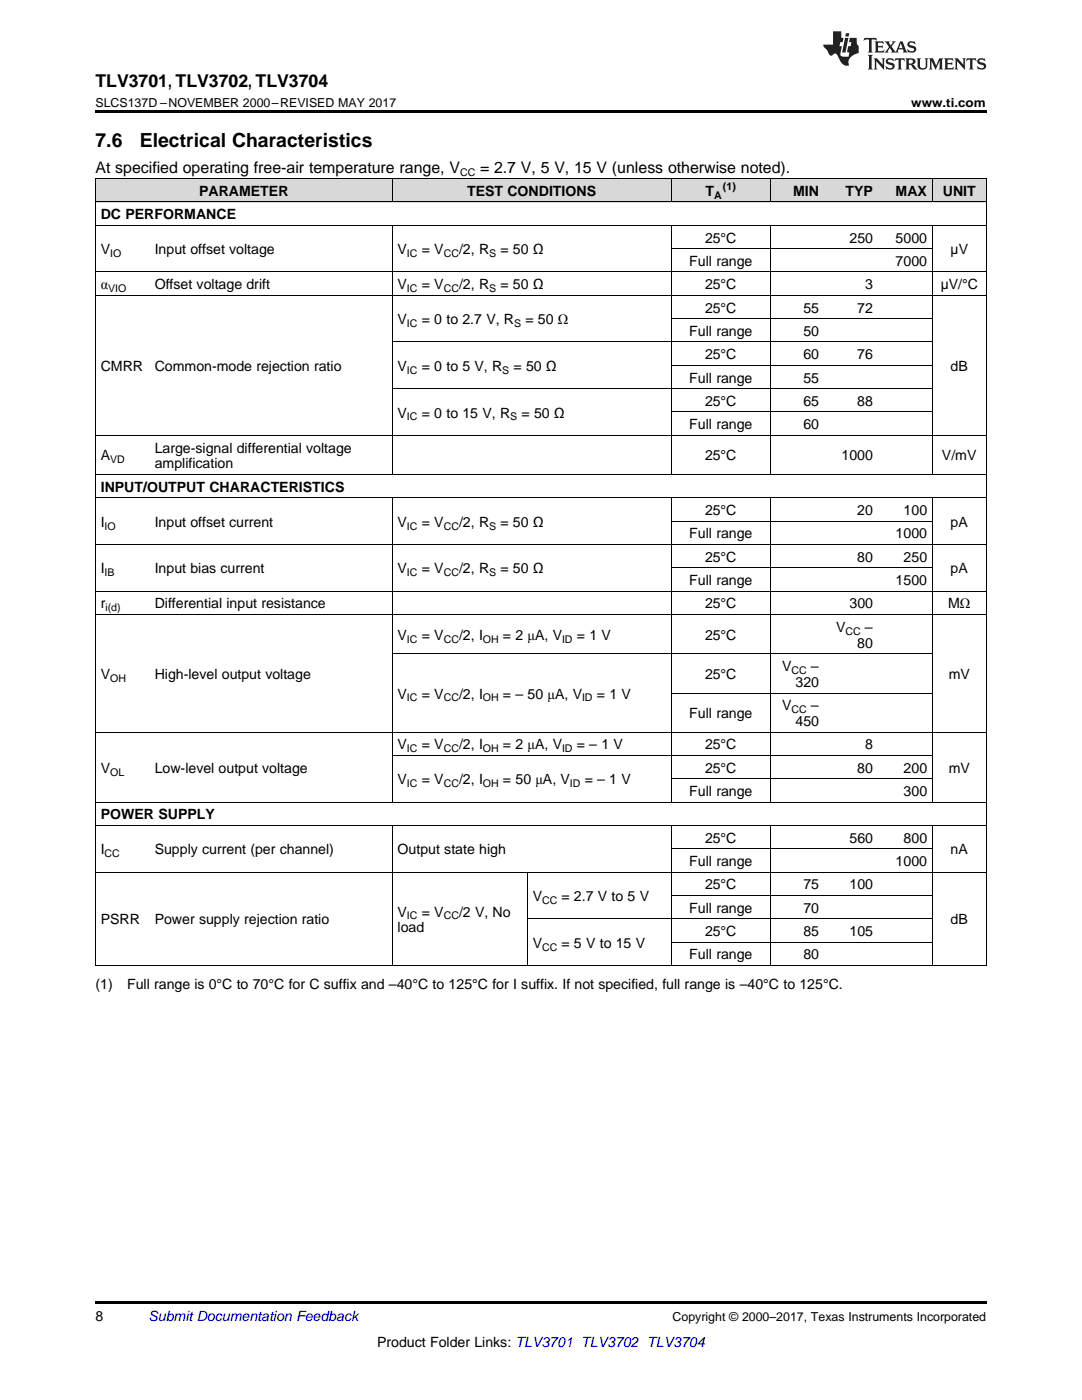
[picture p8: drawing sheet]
<svg xmlns="http://www.w3.org/2000/svg" width="216mm" height="279mm" viewBox="0 0 216 279" stroke-linecap="round" stroke-linejoin="round" font-family="sans-serif">
<defs><g id="words">
<g font-size="3.9">
<text x="19" y="29.3">7.6</text>
<text x="27.9" y="29.3">Electrical Characteristics</text>
</g>
<text font-size="3.5" x="19" y="17.3">TLV3701, TLV3702, TLV3704</text>
<g font-size="3.2">
<text x="19" y="34.4">At specified operating free-air temperature range, V</text>
<text x="95.8" y="34.4">= 2.7 V, 5 V, 15 V (unless otherwise noted).</text>
</g>
<g font-size="2.8">
<text x="39.7" y="39.1">PARAMETER</text>
<text x="93.2" y="39.1">TEST CONDITIONS</text>
<text x="140.8" y="39.1">T</text>
<text x="158.3" y="39.1">MIN</text>
<text x="168.7" y="39.1">TYP</text>
<text x="178.7" y="39.1">MAX</text>
<text x="188.1" y="39.1">UNIT</text>
<text x="20.1" y="43.7">DC PERFORMANCE</text>
<text x="20.1" y="50.7">V</text>
<text x="30.9" y="50.7">Input offset voltage</text>
<text x="79.3" y="50.7">V</text>
<text x="84.2" y="50.7">= V</text>
<text x="91.6" y="50.7">/2, R</text>
<text x="99.8" y="50.7">= 50 Ω</text>
<text x="137.5" y="53.1">Full range</text>
<text x="140.7" y="48.4">25°C</text>
<text x="169.5" y="48.4">250</text>
<text x="178.7" y="48.4">5000</text>
<text x="178.7" y="53.1">7000</text>
<text x="189.7" y="50.7">µV</text>
<text x="20.1" y="57.7">α</text>
<text x="30.9" y="57.7">Offset voltage drift</text>
<text x="79.3" y="57.7">V</text>
<text x="84.2" y="57.7">= V</text>
<text x="91.6" y="57.7">/2, R</text>
<text x="99.8" y="57.7">= 50 Ω</text>
<text x="140.7" y="57.7">25°C</text>
<text x="172.6" y="57.7">3</text>
<text x="187.7" y="57.7">µV/°C</text>
<text x="79.3" y="64.7">V</text>
<text x="84.2" y="64.7">= 0 to 2.7 V, R</text>
<text x="104.8" y="64.7">= 50 Ω</text>
<text x="140.7" y="62.4">25°C</text>
<text x="160.3" y="62.4">55</text>
<text x="171.1" y="62.4">72</text>
<text x="137.5" y="67">Full range</text>
<text x="140.7" y="71.7">25°C</text>
<text x="160.3" y="67">50</text>
<text x="160.3" y="71.7">60</text>
<text x="171.1" y="71.7">76</text>
<text x="20.1" y="74">CMRR</text>
<text x="30.9" y="74">Common-mode rejection ratio</text>
<text x="79.3" y="74">V</text>
<text x="84.2" y="74">= 0 to 5 V, R</text>
<text x="102.5" y="74">= 50 Ω</text>
<text x="137.5" y="76.3">Full range</text>
<text x="160.3" y="76.3">55</text>
<text x="189.7" y="74">dB</text>
<text x="79.3" y="83.3">V</text>
<text x="84.2" y="83.3">= 0 to 15 V, R</text>
<text x="104.1" y="83.3">= 50 Ω</text>
<text x="140.7" y="81">25°C</text>
<text x="160.3" y="81">65</text>
<text x="171.1" y="81">88</text>
<text x="137.5" y="85.7">Full range</text>
<text x="160.3" y="85.7">60</text>
<text x="20.1" y="91.9">A</text>
<text x="30.9" y="90.3">Large-signal differential voltage</text>
<text x="30.9" y="93.5">amplification</text>
<text x="140.7" y="91.9">25°C</text>
<text x="167.9" y="91.9">1000</text>
<text x="188" y="91.9">V/mV</text>
<text x="20.1" y="98.1">INPUT/OUTPUT CHARACTERISTICS</text>
<text x="20.1" y="105.1">I</text>
<text x="30.9" y="105.1">Input offset current</text>
<text x="79.3" y="105.1">V</text>
<text x="84.2" y="105.1">= V</text>
<text x="91.6" y="105.1">/2, R</text>
<text x="99.8" y="105.1">= 50 Ω</text>
<text x="137.5" y="107.5">Full range</text>
<text x="140.7" y="102.8">25°C</text>
<text x="171.1" y="102.8">20</text>
<text x="178.7" y="107.5">1000</text>
<text x="180.3" y="102.8">100</text>
<text x="189.7" y="105.1">pA</text>
<text x="140.7" y="112.1">25°C</text>
<text x="171.1" y="112.1">80</text>
<text x="180.3" y="112.1">250</text>
<text x="20.1" y="114.4">I</text>
<text x="30.9" y="114.4">Input bias current</text>
<text x="79.3" y="114.4">V</text>
<text x="84.2" y="114.4">= V</text>
<text x="91.6" y="114.4">/2, R</text>
<text x="99.8" y="114.4">= 50 Ω</text>
<text x="137.5" y="116.8">Full range</text>
<text x="178.7" y="116.8">1500</text>
<text x="189.7" y="114.4">pA</text>
<text x="20.1" y="121.4">r</text>
<text x="30.9" y="121.4">Differential input resistance</text>
<text x="140.7" y="121.4">25°C</text>
<text x="169.5" y="121.4">300</text>
<text x="189.2" y="121.4">MΩ</text>
<text x="79.3" y="127.7">V</text>
<text x="84.2" y="127.7">= V</text>
<text x="91.6" y="127.7">/2, I</text>
<text x="100.4" y="127.7">= 2 μA, V</text>
<text x="115.1" y="127.7">= 1 V</text>
<text x="140.7" y="127.7">25°C</text>
<text x="166.8" y="126.1">V</text>
<text x="171.1" y="129.3">80</text>
<text x="172.6" y="126.1">–</text>
<text x="20.1" y="135.5">V</text>
<text x="30.9" y="135.5">High-level output voltage</text>
<text x="140.7" y="135.5">25°C</text>
<text x="156.1" y="133.9">V</text>
<text x="158.7" y="137.1">320</text>
<text x="161.8" y="133.9">–</text>
<text x="189.3" y="135.5">mV</text>
<text x="79.3" y="139.4">V</text>
<text x="84.2" y="139.4">= V</text>
<text x="91.6" y="139.4">/2, I</text>
<text x="100.4" y="139.4">= – 50 μA, V</text>
<text x="119.1" y="139.4">= 1 V</text>
<text x="137.5" y="143.3">Full range</text>
<text x="156.1" y="141.7">V</text>
<text x="161.8" y="141.7">–</text>
<text x="79.3" y="149.6">V</text>
<text x="84.2" y="149.6">= V</text>
<text x="91.6" y="149.6">/2, I</text>
<text x="100.4" y="149.6">= 2 μA, V</text>
<text x="115.1" y="149.6">= – 1 V</text>
<text x="140.7" y="149.6">25°C</text>
<text x="158.7" y="144.9">450</text>
<text x="172.6" y="149.6">8</text>
<text x="20.1" y="154.2">V</text>
<text x="30.9" y="154.2">Low-level output voltage</text>
<text x="140.7" y="154.2">25°C</text>
<text x="171.1" y="154.2">80</text>
<text x="180.3" y="154.2">200</text>
<text x="189.3" y="154.2">mV</text>
<text x="79.3" y="156.6">V</text>
<text x="84.2" y="156.6">= V</text>
<text x="91.6" y="156.6">/2, I</text>
<text x="100.4" y="156.6">= 50 μA, V</text>
<text x="116.7" y="156.6">= – 1 V</text>
<text x="137.5" y="158.9">Full range</text>
<text x="180.3" y="158.9">300</text>
<text x="20.1" y="163.5">POWER SUPPLY</text>
<text x="20.1" y="170.5">I</text>
<text x="30.9" y="170.5">Supply current (per channel)</text>
<text x="79.3" y="170.5">Output state high</text>
<text x="137.5" y="172.9">Full range</text>
<text x="140.7" y="168.2">25°C</text>
<text x="169.5" y="168.2">560</text>
<text x="178.7" y="172.9">1000</text>
<text x="180.3" y="168.2">800</text>
<text x="189.7" y="170.5">nA</text>
<text x="106.3" y="179.8">V</text>
<text x="112" y="179.8">= 2.7 V to 5 V</text>
<text x="140.7" y="177.5">25°C</text>
<text x="160.3" y="177.5">75</text>
<text x="169.5" y="177.5">100</text>
<text x="20.1" y="184.5">PSRR</text>
<text x="30.9" y="184.5">Power supply rejection ratio</text>
<text x="79.3" y="182.9">V</text>
<text x="84.2" y="182.9">= V</text>
<text x="91.6" y="182.9">/2 V, No</text>
<text x="137.5" y="182.2">Full range</text>
<text x="160.3" y="182.2">70</text>
<text x="189.7" y="184.5">dB</text>
<text x="79.3" y="186.1">load</text>
<text x="106.3" y="189.2">V</text>
<text x="112" y="189.2">= 5 V to 15 V</text>
<text x="137.5" y="191.5">Full range</text>
<text x="140.7" y="186.8">25°C</text>
<text x="160.3" y="186.8">85</text>
<text x="160.3" y="191.5">80</text>
<text x="169.5" y="186.8">105</text>
<text x="19" y="197.3">(1)</text>
<text x="25.4" y="197.3">Full range is 0°C to 70°C for C suffix and –40°C to 125°C for I suffix. If not specified, full range is –40°C to 125°C.</text>
<text x="19" y="263.6">8</text>
<text x="75.2" y="268.9">Product Folder Links: TLV3701 TLV3702 TLV3704</text>
</g>
<text font-size="2.8" fill="#0000c8" x="29.6" y="263.6">Submit Documentation Feedback</text>
<g font-size="2.5">
<text x="19" y="21.4">SLCS137D –NOVEMBER 2000–REVISED MAY 2017</text>
<text x="181.8" y="21.4">www.ti.com</text>
<text x="134.2" y="263.6">Copyright © 2000–2017, Texas Instruments Incorporated</text>
</g>
<g font-size="2.1">
<text x="91.8" y="35.1">CC</text>
<text x="142.5" y="39.7">A</text>
<text x="144.3" y="38">(1)</text>
<text x="22" y="51.3">IO</text>
<text x="81.2" y="51.3">IC</text>
<text x="88.5" y="51.3">CC</text>
<text x="97.6" y="51.3">S</text>
<text x="21.6" y="58.3">VIO</text>
<text x="81.2" y="58.3">IC</text>
<text x="88.5" y="58.3">CC</text>
<text x="97.6" y="58.3">S</text>
<text x="81.2" y="65.3">IC</text>
<text x="102.6" y="65.3">S</text>
<text x="81.2" y="74.6">IC</text>
<text x="100.2" y="74.6">S</text>
<text x="81.2" y="83.9">IC</text>
<text x="101.8" y="83.9">S</text>
<text x="22" y="92.5">VD</text>
<text x="20.9" y="105.7">IO</text>
<text x="81.2" y="105.7">IC</text>
<text x="88.5" y="105.7">CC</text>
<text x="97.6" y="105.7">S</text>
<text x="20.9" y="115">IB</text>
<text x="81.2" y="115">IC</text>
<text x="88.5" y="115">CC</text>
<text x="97.6" y="115">S</text>
<text x="21" y="122">i(d)</text>
<text x="81.2" y="128.2">IC</text>
<text x="88.5" y="128.2">CC</text>
<text x="96.3" y="128.2">OH</text>
<text x="112.1" y="128.2">ID</text>
<text x="168.7" y="126.6">CC</text>
<text x="22" y="136.1">OH</text>
<text x="157.9" y="134.5">CC</text>
<text x="81.2" y="140">IC</text>
<text x="88.5" y="140">CC</text>
<text x="96.3" y="140">OH</text>
<text x="116.1" y="140">ID</text>
<text x="157.9" y="142.3">CC</text>
<text x="22" y="154.8">OL</text>
<text x="81.2" y="150.1">IC</text>
<text x="88.5" y="150.1">CC</text>
<text x="96.3" y="150.1">OH</text>
<text x="112.1" y="150.1">ID</text>
<text x="81.2" y="157.1">IC</text>
<text x="88.5" y="157.1">CC</text>
<text x="96.3" y="157.1">OH</text>
<text x="113.7" y="157.1">ID</text>
<text x="20.9" y="171.1">CC</text>
<text x="81.2" y="183.5">IC</text>
<text x="88.5" y="183.5">CC</text>
<text x="108.2" y="180.4">CC</text>
<text x="108.2" y="189.7">CC</text>
</g>
</g></defs>
<g fill="#d8d8d8">
<path d="M19 35.7h10.8v4.7h-10.8z"/>
<path d="M29.8 35.7h48.5v4.7h-48.5z"/>
<path d="M78.3 35.7h26.9v4.7h-26.9z"/>
<path d="M105.2 35.7h28.8v4.7h-28.8z"/>
<path d="M134 35.7h19.7v4.7h-19.7z"/>
<path d="M153.7 35.7h10.8v4.7h-10.8z"/>
<path d="M164.5 35.7h10.8v4.7h-10.8z"/>
<path d="M175.3 35.7h10.8v4.7h-10.8z"/>
<path d="M186.1 35.7h10.7v4.7h-10.7z"/>
</g>
<path d="M19 22h177.8v.5h-177.8zM19 192.7l.2 .1zM78.2 192.7l.1 .1zM105.1 192.7l.1 .1zM133.9 192.7l.1 .1zM153.6 192.7l.1 .1zM185.9 192.7l.2 .1zM196.7 192.7l.1 .1zM19 259.7h177.8v.5h-177.8z" fill="#000"/>
<g fill="none" stroke="#000" stroke-width=".2">
<path d="M19 35.6h177.8M19.1 35.7v157.1M78.2 35.7v4.7M133.9 35.7v4.7M153.7 35.7v4.7M186 35.7v4.7M196.8 35.7v157.1M19 58.9h177.8M19 54.3h177.8M19 45h177.8M19 40.3h177.8M78.2 45v49.8"/>
<path d="M133.9 45v49.8M134 49.6h52.1M153.7 45v49.8M186 45v49.8M78.3 77.6h107.8M78.3 68.2h107.8M134 72.9h52.1M134 63.6h52.1M19 99.4h177.8M19 94.7h177.8M19 86.9h177.8M78.2 99.4v60.8"/>
<path d="M133.9 99.4v60.8M134 82.2h52.1M153.7 99.4v60.8M186 99.4v60.8M19 118h177.8M19 108.7h177.8M134 113.3h52.1M134 104h52.1M19 122.6h177.8M78.3 130.5h107.8M134 138.3h52.1M19 146.1h177.8"/>
<path d="M78.3 150.8h107.8M134 155.5h52.1M19 174.1h177.8M19 164.8h177.8M19 160.1h177.8M78.2 164.8v28M105.2 174.1v18.7M133.9 164.8v28M134 178.7h52.1M134 169.4h52.1M153.7 164.8v28M186 164.8v28"/>
<path d="M19 192.7h177.8M105.2 183.4h80.9M134 188h52.1"/>
</g>
<g fill="#231f20">
<path d="M172.5 7.6l-.1 .5 .4-.2h.6v.1v2.1l-.2 .4h.9l-.2-.4v-2.1l.1-.1h.5l.5 .2-.2-.5zM174.5 8.3l.2 .3v1.5l-.2 .4h1.8l.2-.6a1.04 1.04 0 0 1-1.3 .2v-.7h.6l.3 .2v-.6l-.3 .2h-.6v-.6l.8-.1 .4 .3-.2-.5zM176.5 8.3l.9 1.1-.9 1.1h.8l-.2-.2 .4-.7 .5 .7-.2 .2h1.5l-.2-.2 .2-.4h.9l.1 .4-.2 .2h1l-.3-.3-.7-1.9h-.5l-.9 2-.8-1 .9-1h-.8l.1 .3-.4 .5-.3-.6 .1-.2zM179.7 8.6l.4 1h-.7zM181.3 8.4a.63 .63 0 0 0-.2 .7 .63 .63 0 0 0 .6 .4l.6 .2 .1 .2a.75 .75 0 0 1-.7 .4 .75 .75 0 0 1-.6-.5l.1 .7 .1-.1a1.11 1.11 0 0 0 1.5-.6 1.13 1.13 0 0 0-1.2-.8l-.1-.4a1.04 1.04 0 0 1 1.2 .2l-.2-.5-.2 .1-.4-.2zM173.2 10.9l.2 .4v2.2l-.2 .4h1l-.3-.4v-2.2l.3-.4zM174.3 11.6l.3 .4v1.5l-.3 .4h.8l-.2-.4v-1.3l1.5 1.7v-1.9l.2-.4h-.7l.2 .4v.9l-1.1-1.3zM177 11.8a.62 .62 0 0 0-.2 .7 .62 .62 0 0 0 .6 .4l.6 .1 .1 .3a.76 .76 0 0 1-.7 .3 .76 .76 0 0 1-.7-.4l.2 .7 .1-.1a1.11 1.11 0 0 0 1.5-.6 1.13 1.13 0 0 0-1.2-.8l-.1-.4a1.04 1.04 0 0 1 1.2 .2l-.2-.6-.2 .1-.5-.1zM178.7 11.6l-.2 .6a.61 .61 0 0 1 .8-.3v1.6l-.2 .4h.9l-.2-.4v-1.6a.63 .63 0 0 1 .7 .3l-.1-.6zM180.6 11.6l.3 .4v1.5l-.3 .4h1l-.2-.2-.1-.8 .6 .2a.76 .76 0 0 0 1.2 .7l-1-1a.58 .58 0 0 0 .6-.5 .58 .58 0 0 0-.5-.6zM181.4 11.9h.1a.45 .45 0 0 1 .5 .1 .45 .45 0 0 1 .1 .5l-.8 .2zM182.9 11.6l.2 .2a2.17 2.17 0 0 0 .3 1.9 .99 .99 0 0 0 1.6-.6v-1.1l.2-.4h-.7l.2 .2a1.92 1.92 0 0 1-.2 1.8 .6 .6 0 0 1-.9-.5v-1.1l.2-.4zM185.4 11.6l.2 .4v1.5l-.2 .4h.7l-.2-.4v-1.4l.8 1.8 .8-1.8v1.4l-.2 .4h.9l-.2-.4v-1.5l.2-.4h-.8l-.6 1.5-.6-1.5zM188.4 11.6l.2 .4v1.5l-.2 .4h1.8l.1-.6a1.04 1.04 0 0 1-1.2 .1v-.6h.5l.4 .2v-.6l-.4 .2h-.5v-.7h.8l.3 .3-.1-.6zM190.5 11.6l.2 .4v1.5l-.2 .4h.7l-.2-.4v-1.3l1.5 1.7v-1.9l.2-.4h-.7l.2 .4v.9l-1.1-1.3zM192.9 11.6l-.1 .6a.61 .61 0 0 1 .7-.3l.1 1.6-.3 .4h1l-.3-.4 .1-1.6a.63 .63 0 0 1 .7 .3l-.1-.6zM195.2 11.8a.62 .62 0 0 0-.2 .7 .62 .62 0 0 0 .6 .4l.6 .1 .1 .3a.76 .76 0 0 1-.7 .3 .76 .76 0 0 1-.6-.4l.1 .7 .1-.1a1.11 1.11 0 0 0 1.6-.6 1.13 1.13 0 0 0-1.3-.8l-.1-.4a1.04 1.04 0 0 1 1.2 .2l-.1-.6-.2 .1-.5-.1z"/>
<path d="M166.2 6.3v2.6h-1.9v.4l.8 .9a.91 .91 0 0 0 1 .8 .56 .56 0 0 1 .5-.3 .56 .56 0 0 1 .5 .3l.4 .8a1.53 1.53 0 0 0 1.9 1.2 1.54 1.54 0 0 1 1-2.1l.9-.3v-1.4a1.52 1.52 0 0 1-.4-1.6h-1.3l-.2 .8h.5l-.2 .8h-.5l-.1 1v.2l.4 .1-.2 .8a1.93 1.93 0 0 1-1.6-.3l.3-1.8h-.5l.2-.8h.4l.2-.8h-.4v-1.3zM168.6 7.6l-.6 2.9h.7l.6-2.9zM168.8 6.6l-.1 .7h.6l.2-.7z"/>
</g>
<use href="#words"/>
</svg>
